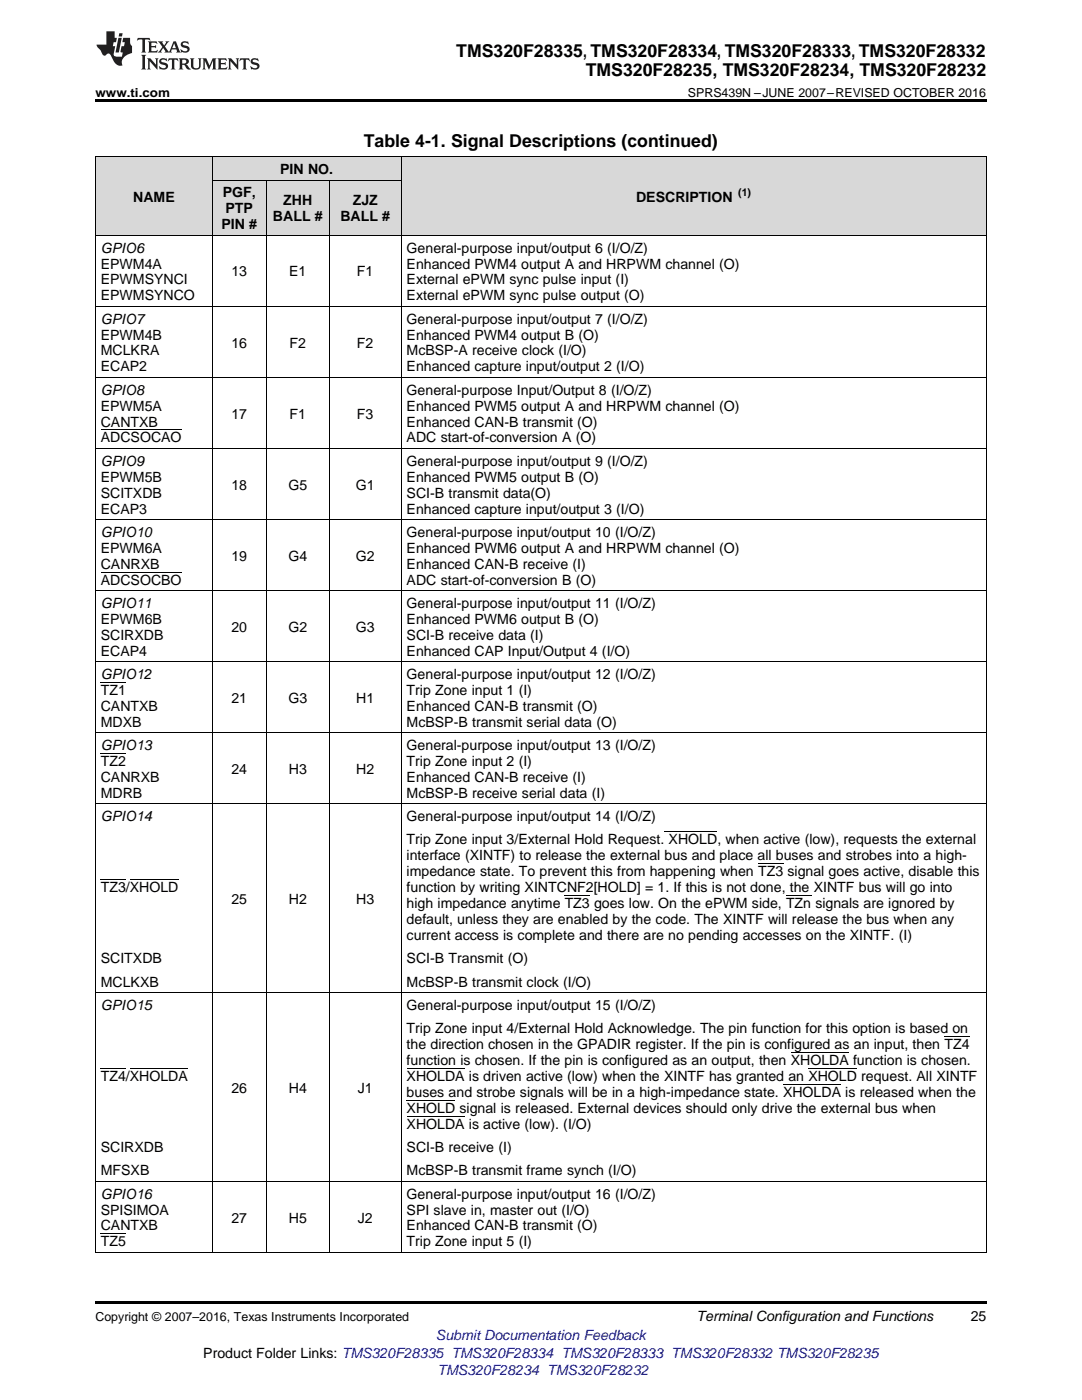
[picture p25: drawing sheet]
<svg xmlns="http://www.w3.org/2000/svg" width="216mm" height="279mm" viewBox="0 0 216 279" stroke-linecap="round" stroke-linejoin="round" font-family="sans-serif">
<defs><g id="words">
<g font-size="3.5">
<text x="91.1" y="11.3">TMS320F28335, TMS320F28334, TMS320F28333, TMS320F28332</text>
<text x="116.9" y="15.2">TMS320F28235, TMS320F28234, TMS320F28232</text>
<text x="72.6" y="29.3">Table 4-1. Signal Descriptions (continued)</text>
</g>
<g font-size="2.8">
<text x="55.9" y="34.7">PIN NO.</text>
<text x="26.6" y="40.3">NAME</text>
<text x="44.4" y="39.4">PGF,</text>
<text x="56.5" y="41">ZHH</text>
<text x="70.4" y="41">ZJZ</text>
<text x="126.9" y="40.3">DESCRIPTION</text>
<text x="44.2" y="45.8">PIN #</text>
<text x="45" y="42.6">PTP</text>
<text x="54.5" y="44.2">BALL #</text>
<text x="67.9" y="44.2">BALL #</text>
<text x="20.1" y="50.4">GPIO6</text>
<text x="20.1" y="53.6">EPWM4A</text>
<text x="81.1" y="50.4">General-purpose input/output 6 (I/O/Z)</text>
<text x="81.1" y="53.6">Enhanced PWM4 output A and HRPWM channel (O)</text>
<text x="20.1" y="56.8">EPWMSYNCI</text>
<text x="20.1" y="59.9">EPWMSYNCO</text>
<text x="46.2" y="55.2">13</text>
<text x="57.7" y="55.2">E1</text>
<text x="71.2" y="55.2">F1</text>
<text x="81.1" y="56.8">External ePWM sync pulse input (I)</text>
<text x="81.1" y="59.9">External ePWM sync pulse output (O)</text>
<text x="20.1" y="64.6">GPIO7</text>
<text x="81.1" y="64.6">General-purpose input/output 7 (I/O/Z)</text>
<text x="20.1" y="67.8">EPWM4B</text>
<text x="20.1" y="70.9">MCLKRA</text>
<text x="46.2" y="69.4">16</text>
<text x="57.8" y="69.4">F2</text>
<text x="71.2" y="69.4">F2</text>
<text x="81.1" y="67.8">Enhanced PWM4 output B (O)</text>
<text x="81.1" y="70.9">McBSP-A receive clock (I/O)</text>
<text x="20.1" y="74.1">ECAP2</text>
<text x="81.1" y="74.1">Enhanced capture input/output 2 (I/O)</text>
<text x="20.1" y="78.8">GPIO8</text>
<text x="20.1" y="82">EPWM5A</text>
<text x="46.2" y="83.5">17</text>
<text x="57.8" y="83.5">F1</text>
<text x="71.2" y="83.5">F3</text>
<text x="81.1" y="78.8">General-purpose Input/Output 8 (I/O/Z)</text>
<text x="81.1" y="82">Enhanced PWM5 output A and HRPWM channel (O)</text>
<text x="20.1" y="85.1">CANTXB</text>
<text x="20.1" y="88.3">ADCSOCAO</text>
<text x="81.1" y="85.1">Enhanced CAN-B transmit (O)</text>
<text x="81.1" y="88.3">ADC start-of-conversion A (O)</text>
<text x="20.1" y="93">GPIO9</text>
<text x="81.1" y="93">General-purpose input/output 9 (I/O/Z)</text>
<text x="20.1" y="96.1">EPWM5B</text>
<text x="20.1" y="99.3">SCITXDB</text>
<text x="46.2" y="97.7">18</text>
<text x="57.5" y="97.7">G5</text>
<text x="71" y="97.7">G1</text>
<text x="81.1" y="96.1">Enhanced PWM5 output B (O)</text>
<text x="81.1" y="99.3">SCI-B transmit data(O)</text>
<text x="20.1" y="102.5">ECAP3</text>
<text x="20.1" y="107.1">GPIO10</text>
<text x="81.1" y="102.5">Enhanced capture input/output 3 (I/O)</text>
<text x="81.1" y="107.1">General-purpose input/output 10 (I/O/Z)</text>
<text x="20.1" y="110.3">EPWM6A</text>
<text x="20.1" y="113.5">CANRXB</text>
<text x="46.2" y="111.9">19</text>
<text x="57.5" y="111.9">G4</text>
<text x="71" y="111.9">G2</text>
<text x="81.1" y="110.3">Enhanced PWM6 output A and HRPWM channel (O)</text>
<text x="81.1" y="113.5">Enhanced CAN-B receive (I)</text>
<text x="20.1" y="116.7">ADCSOCBO</text>
<text x="81.1" y="116.7">ADC start-of-conversion B (O)</text>
<text x="20.1" y="121.3">GPIO11</text>
<text x="20.1" y="124.5">EPWM6B</text>
<text x="81.1" y="121.3">General-purpose input/output 11 (I/O/Z)</text>
<text x="81.1" y="124.5">Enhanced PWM6 output B (O)</text>
<text x="20.1" y="127.7">SCIRXDB</text>
<text x="20.1" y="130.8">ECAP4</text>
<text x="46.2" y="126.1">20</text>
<text x="57.5" y="126.1">G2</text>
<text x="71" y="126.1">G3</text>
<text x="81.1" y="127.7">SCI-B receive data (I)</text>
<text x="81.1" y="130.8">Enhanced CAP Input/Output 4 (I/O)</text>
<text x="20.1" y="135.5">GPIO12</text>
<text x="81.1" y="135.5">General-purpose input/output 12 (I/O/Z)</text>
<text x="20.1" y="138.7">TZ1</text>
<text x="20.1" y="141.9">CANTXB</text>
<text x="46.2" y="140.3">21</text>
<text x="57.5" y="140.3">G3</text>
<text x="71.1" y="140.3">H1</text>
<text x="81.1" y="138.7">Trip Zone input 1 (I)</text>
<text x="81.1" y="141.9">Enhanced CAN-B transmit (O)</text>
<text x="20.1" y="145">MDXB</text>
<text x="20.1" y="149.7">GPIO13</text>
<text x="81.1" y="145">McBSP-B transmit serial data (O)</text>
<text x="81.1" y="149.7">General-purpose input/output 13 (I/O/Z)</text>
<text x="20.1" y="152.9">TZ2</text>
<text x="46.2" y="154.4">24</text>
<text x="57.6" y="154.4">H3</text>
<text x="71.1" y="154.4">H2</text>
<text x="81.1" y="152.9">Trip Zone input 2 (I)</text>
<text x="20.1" y="156">CANRXB</text>
<text x="20.1" y="159.2">MDRB</text>
<text x="81.1" y="156">Enhanced CAN-B receive (I)</text>
<text x="81.1" y="159.2">McBSP-B receive serial data (I)</text>
<text x="20.1" y="163.9">GPIO14</text>
<text x="81.1" y="163.9">General-purpose input/output 14 (I/O/Z)</text>
<text x="81.1" y="168.5">Trip Zone input 3/External Hold Request. XHOLD, when active (low), requests the external</text>
<text x="81.1" y="171.7">interface (XINTF) to release the external bus and place all buses and strobes into a high-</text>
<text x="20.1" y="178">TZ3/XHOLD</text>
<text x="81.1" y="174.9">impedance state. To prevent this from happening when TZ3 signal goes active, disable this</text>
<text x="81.1" y="178">function by writing XINTCNF2[HOLD] = 1. If this is not done, the XINTF bus will go into</text>
<text x="46.2" y="180.4">25</text>
<text x="57.6" y="180.4">H2</text>
<text x="71.1" y="180.4">H3</text>
<text x="81.1" y="181.2">high impedance anytime TZ3 goes low. On the ePWM side, TZn signals are ignored by</text>
<text x="81.1" y="184.4">default, unless they are enabled by the code. The XINTF will release the bus when any</text>
<text x="81.1" y="187.6">current access is complete and there are no pending accesses on the XINTF. (I)</text>
<text x="20.1" y="192.2">SCITXDB</text>
<text x="20.1" y="196.9">MCLKXB</text>
<text x="81.1" y="192.2">SCI-B Transmit (O)</text>
<text x="81.1" y="196.9">McBSP-B transmit clock (I/O)</text>
<text x="20.1" y="201.5">GPIO15</text>
<text x="81.1" y="201.5">General-purpose input/output 15 (I/O/Z)</text>
<text x="81.1" y="206.2">Trip Zone input 4/External Hold Acknowledge. The pin function for this option is based on</text>
<text x="81.1" y="209.4">the direction chosen in the GPADIR register. If the pin is configured as an input, then TZ4</text>
<text x="20.1" y="215.7">TZ4/XHOLDA</text>
<text x="81.1" y="212.5">function is chosen. If the pin is configured as an output, then XHOLDA function is chosen.</text>
<text x="81.1" y="215.7">XHOLDA is driven active (low) when the XINTF has granted an XHOLD request. All XINTF</text>
<text x="46.2" y="218.1">26</text>
<text x="57.6" y="218.1">H4</text>
<text x="71.4" y="218.1">J1</text>
<text x="81.1" y="218.9">buses and strobe signals will be in a high-impedance state. XHOLDA is released when the</text>
<text x="81.1" y="222.1">XHOLD signal is released. External devices should only drive the external bus when</text>
<text x="81.1" y="225.2">XHOLDA is active (low). (I/O)</text>
<text x="20.1" y="229.9">SCIRXDB</text>
<text x="81.1" y="229.9">SCI-B receive (I)</text>
<text x="20.1" y="234.6">MFSXB</text>
<text x="20.1" y="239.2">GPIO16</text>
<text x="81.1" y="234.6">McBSP-B transmit frame synch (I/O)</text>
<text x="81.1" y="239.2">General-purpose input/output 16 (I/O/Z)</text>
<text x="20.1" y="242.4">SPISIMOA</text>
<text x="20.1" y="245.6">CANTXB</text>
<text x="46.2" y="244">27</text>
<text x="57.6" y="244">H5</text>
<text x="71.4" y="244">J2</text>
<text x="81.1" y="242.4">SPI slave in, master out (I/O)</text>
<text x="81.1" y="245.6">Enhanced CAN-B transmit (O)</text>
<text x="20.1" y="248.7">TZ5</text>
<text x="81.1" y="248.7">Trip Zone input 5 (I)</text>
<text x="139" y="263.6">Terminal Configuration and Functions</text>
<text x="193.7" y="263.6">25</text>
<text x="40.6" y="270.9">Product Folder Links: TMS320F28335 TMS320F28334 TMS320F28333 TMS320F28332 TMS320F28235</text>
</g>
<g font-size="2.8" fill="#00f">
<text x="87" y="267.4">Submit Documentation Feedback</text>
<text x="87.3" y="274.5">TMS320F28234 TMS320F28232</text>
</g>
<g font-size="2.5">
<text x="19" y="19.3">www.ti.com</text>
<text x="137.3" y="19.3">SPRS439N –JUNE 2007–REVISED OCTOBER 2016</text>
<text x="19" y="263.6">Copyright © 2007–2016, Texas Instruments Incorporated</text>
</g>
<text font-size="2.1" x="147.3" y="39.1">(1)</text>
</g></defs>
<g fill="#d8d8d8">
<path d="M19 31.4h23.4v15.6h-23.4z"/>
<path d="M80.1 31.4h116.7v15.6h-116.7z"/>
<path d="M42.4 36h10.8v11h-10.8z"/>
<path d="M53.2 36h12.5v11h-12.5z"/>
<path d="M65.7 36h14.4v11h-14.4z"/>
<path d="M42.4 31.4h10.8v4.6h-10.8z"/>
<path d="M53.2 31.4h12.5v4.6h-12.5z"/>
<path d="M65.7 31.4h14.4v4.6h-14.4z"/>
</g>
<path d="M19 19.9h177.8v.5h-177.8zM19 259.7h177.8v.5h-177.8z" fill="#000"/>
<g fill="none" stroke="#000" stroke-width=".2">
<path d="M19 31.3h177.8M19.1 31.3v218.7M42.3 31.3v218.7M42.4 36h37.7M53.1 36v214M65.7 36v214M80 31.3v218.7M196.8 31.3v218.7M19 47h177.8M19 75.3h177.8M19 61.2h177.8M19 89.5h177.8"/>
<path d="M19 117.9h177.8M19 103.7h177.8M19 132.1h177.8M19 146.2h177.8M19 160.4h177.8M19 198.1h177.8M19 235.8h177.8M19 250h177.8"/>
</g>
<g fill="#231f20">
<path d="M27.5 7.6l-.1 .5 .4-.2h.6v.1v2.1l-.2 .4h1l-.3-.4v-2.1l.1-.1h.5l.5 .2-.2-.5zM29.5 8.3l.2 .3v1.5l-.2 .4h1.8l.2-.6a1.04 1.04 0 0 1-1.3 .2v-.7h.6l.3 .2v-.6l-.3 .2h-.6v-.6l.8-.1 .4 .3-.2-.5zM31.5 8.3l.9 1.1-.9 1.1h.8l-.2-.2 .5-.7 .4 .7-.2 .2h1.5l-.1-.2 .1-.4h.9l.1 .4-.2 .2h1l-.3-.3-.7-1.9h-.5l-.9 2-.8-1 .9-1h-.8l.1 .3-.3 .5-.4-.6 .2-.2zM34.7 8.6l.4 1h-.7zM36.3 8.4a.63 .63 0 0 0-.2 .7 .63 .63 0 0 0 .6 .4l.6 .2 .1 .2a.75 .75 0 0 1-.7 .4 .75 .75 0 0 1-.6-.5l.1 .7 .1-.1a1.11 1.11 0 0 0 1.5-.6 1.13 1.13 0 0 0-1.2-.8l-.1-.4a1.04 1.04 0 0 1 1.2 .2l-.2-.5-.1 .1-.5-.2zM28.2 10.9l.2 .4v2.2l-.2 .4h1l-.3-.4v-2.2l.3-.4zM29.3 11.6l.3 .4v1.5l-.3 .4h.8l-.2-.4v-1.3l1.5 1.7v-1.9l.2-.4h-.7l.2 .4v.9l-1.1-1.3zM32 11.8a.62 .62 0 0 0-.2 .7 .62 .62 0 0 0 .6 .4l.6 .1 .1 .3a.76 .76 0 0 1-.7 .3 .76 .76 0 0 1-.6-.4l.1 .7 .1-.1a1.11 1.11 0 0 0 1.5-.6 1.13 1.13 0 0 0-1.2-.8l-.1-.4a1.04 1.04 0 0 1 1.2 .2l-.2-.6-.1 .1-.5-.1zM33.7 11.6l-.2 .6a.61 .61 0 0 1 .8-.3v1.6l-.2 .4h.9l-.2-.4v-1.6a.63 .63 0 0 1 .8 .3l-.2-.6zM35.6 11.6l.3 .4v1.5l-.3 .4h1l-.2-.2v-.8l.5 .2a.76 .76 0 0 0 1.2 .7l-1-1a.58 .58 0 0 0 .6-.5 .58 .58 0 0 0-.5-.6zM36.4 11.9h.1a.45 .45 0 0 1 .5 .1 .45 .45 0 0 1 .1 .5l-.7 .2zM37.9 11.6l.2 .2a2.17 2.17 0 0 0 .3 1.9 .99 .99 0 0 0 1.6-.6v-1.1l.2-.4h-.7l.2 .2a1.92 1.92 0 0 1-.2 1.8 .6 .6 0 0 1-.9-.5v-1.1l.2-.4zM40.4 11.6l.2 .4v1.5l-.2 .4h.7l-.2-.4v-1.4l.8 1.8 .8-1.8v1.4l-.2 .4h.9l-.2-.4v-1.5l.2-.4h-.8l-.6 1.5-.6-1.5zM43.4 11.6l.2 .4v1.5l-.2 .4h1.8l.2-.6a1.04 1.04 0 0 1-1.3 .1v-.6h.5l.4 .2v-.6l-.4 .2h-.5v-.7h.8l.3 .3-.1-.6zM45.5 11.6l.2 .4v1.5l-.2 .4h.7l-.2-.4v-1.3l1.5 1.7v-1.9l.2-.4h-.7l.2 .4v.9l-1.1-1.3zM47.9 11.6l-.1 .6a.61 .61 0 0 1 .8-.3v1.6l-.3 .4h1l-.3-.4 .1-1.6a.63 .63 0 0 1 .7 .3l-.1-.6zM50.2 11.8a.62 .62 0 0 0-.2 .7 .62 .62 0 0 0 .6 .4l.6 .1 .2 .3a.76 .76 0 0 1-.8 .3 .76 .76 0 0 1-.6-.4l.1 .7 .2-.1a1.11 1.11 0 0 0 1.5-.6 1.13 1.13 0 0 0-1.3-.8l-.1-.4a1.04 1.04 0 0 1 1.2 .2l-.1-.6-.2 .1-.5-.1z"/>
<path d="M21.2 6.3v2.6h-1.9l.1 .4 .7 .9a.91 .91 0 0 0 1 .8 .56 .56 0 0 1 .5-.3 .56 .56 0 0 1 .5 .3l.4 .8a1.53 1.53 0 0 0 1.9 1.2 1.54 1.54 0 0 1 1-2.1l.9-.3v-1.4a1.52 1.52 0 0 1-.3-1.6h-1.4l-.2 .8h.5l-.2 .8h-.4l-.2 1v.2l.4 .1-.2 .8a1.93 1.93 0 0 1-1.6-.3l.3-1.8h-.5l.2-.8h.4l.2-.8h-.4v-1.3zM23.6 7.6l-.6 2.9h.7l.6-2.9zM23.8 6.6l-.1 .7h.6l.2-.7z"/>
</g>
<g fill="none" stroke="#000" stroke-width=".2">
<path d="M20.1 85.8h16.1M20.1 114.2h16.1M20.1 136.2h5M20.1 150.4h5M20.1 175.6h5M25.9 175.6h9.7M112.7 178.7h5M132.6 166h10.5M151.3 172.4h5M156.8 178.7h5.1M20.1 213.2h5M25.9 213.2h11.6"/>
<path d="M81.1 219.6h9.7M81.1 213.2h11.6M156.2 216.4h11.6M157.8 210.1h11.6M161.3 213.2h9.7M188.5 206.9h5M81.1 222.8h11.6M20.1 246.3h5"/>
</g>
<use href="#words"/>
</svg>
